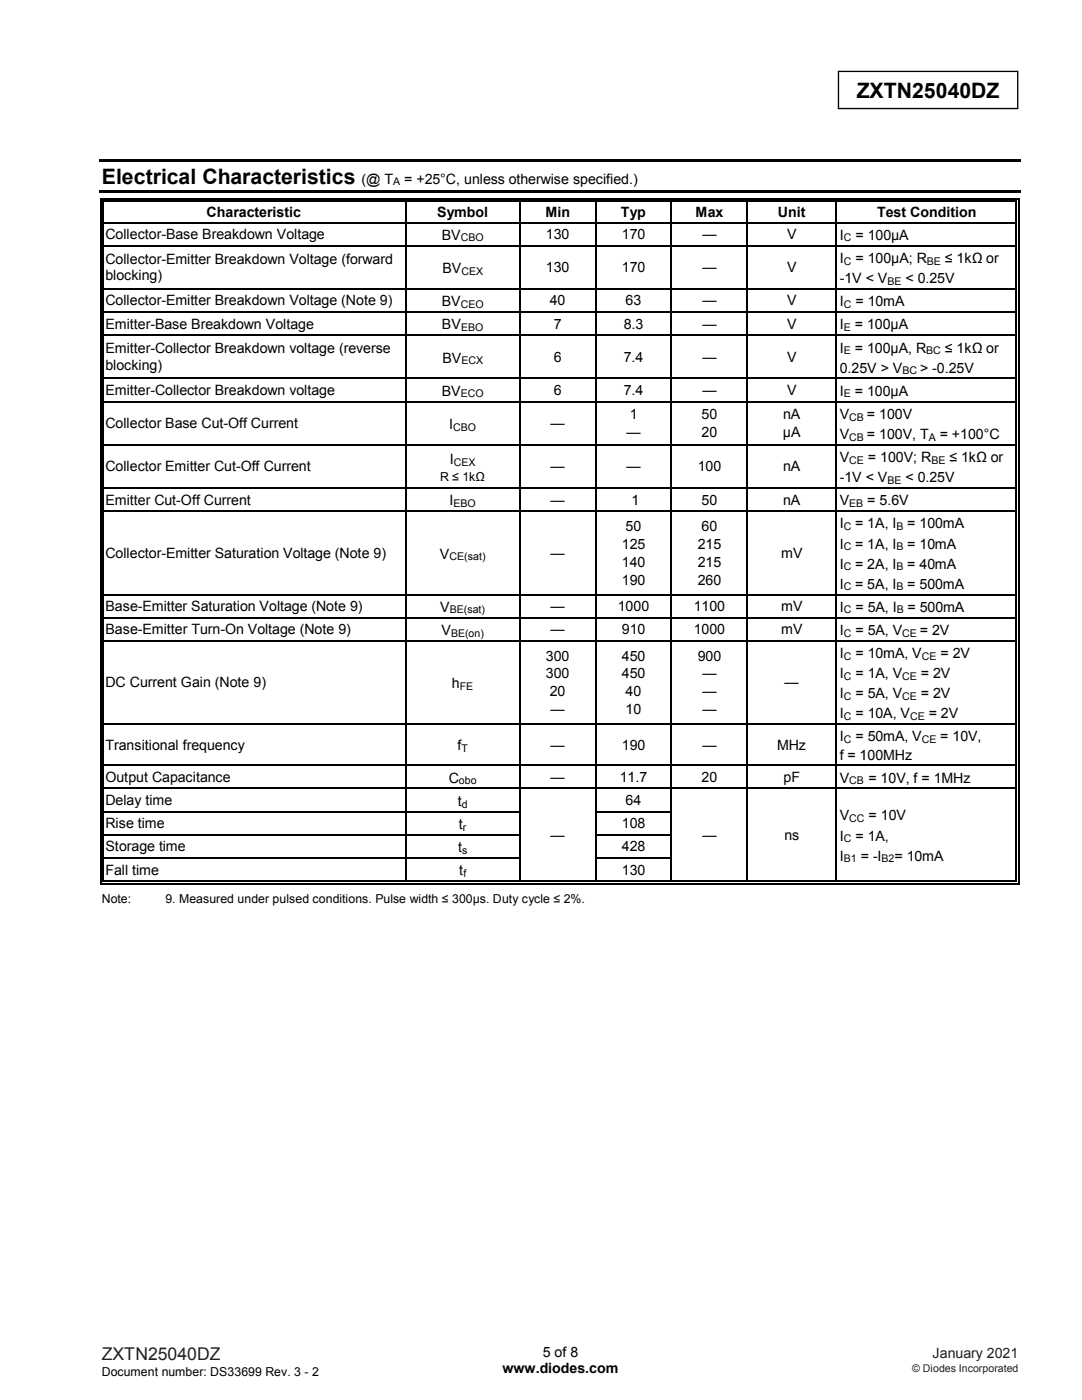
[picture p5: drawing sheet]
<svg xmlns="http://www.w3.org/2000/svg" width="216mm" height="279mm" viewBox="0 0 216 279" stroke-linecap="round" stroke-linejoin="round" font-family="sans-serif">
<defs><g id="words">
<g font-size="4.2">
<text x="170.9" y="19.6">ZXTN25040DZ</text>
<text x="20.3" y="36.7">Electrical Characteristics</text>
</g>
<text font-size="3.5" fill="#231f20" x="20.3" y="271.4">ZXTN25040DZ</text>
<g font-size="2.8">
<text x="72.1" y="36.7">(@ T</text>
<text x="80.6" y="36.7">= +25°C, unless otherwise specified.)</text>
<text x="21" y="47.7">Collector-Base Breakdown Voltage</text>
<text x="41.2" y="43.3">Characteristic</text>
<text x="87.2" y="43.3">Symbol</text>
<text x="88.1" y="47.8">BV</text>
<text x="108.8" y="43.3">Min</text>
<text x="108.9" y="47.7">130</text>
<text x="123.9" y="43.3">Typ</text>
<text x="124.1" y="47.7">170</text>
<text x="138.8" y="43.3">Max</text>
<text x="140.2" y="47.7">—</text>
<text x="155.2" y="43.3">Unit</text>
<text x="157.1" y="47.7">V</text>
<text x="167.6" y="47.8">I</text>
<text x="170.7" y="47.8">= 100µA</text>
<text x="175" y="43.3">Test Condition</text>
<text x="21" y="52.7">Collector-Emitter Breakdown Voltage (forward</text>
<text x="167.6" y="52.5">I</text>
<text x="170.7" y="52.5">= 100µA; R</text>
<text x="188.6" y="52.5">≤ 1kΩ or</text>
<text x="21" y="55.9">blocking)</text>
<text x="88.3" y="54.5">BV</text>
<text x="108.9" y="54.4">130</text>
<text x="124.1" y="54.4">170</text>
<text x="140.2" y="54.4">—</text>
<text x="157.1" y="54.4">V</text>
<text x="167.6" y="56.5">-1V &lt; V</text>
<text x="180.7" y="56.5">&lt; 0.25V</text>
<text x="21" y="61">Collector-Emitter Breakdown Voltage (Note 9)</text>
<text x="21" y="65.6">Emitter-Base Breakdown Voltage</text>
<text x="88.1" y="61.1">BV</text>
<text x="88.2" y="65.7">BV</text>
<text x="109.7" y="61">40</text>
<text x="110.5" y="65.6">7</text>
<text x="124.5" y="65.6">8.3</text>
<text x="124.8" y="61">63</text>
<text x="140.2" y="61">—</text>
<text x="140.2" y="65.6">—</text>
<text x="157.1" y="61">V</text>
<text x="157.1" y="65.6">V</text>
<text x="167.6" y="61.1">I</text>
<text x="167.6" y="65.7">I</text>
<text x="170.6" y="65.7">= 100µA</text>
<text x="170.7" y="61.1">= 10mA</text>
<text x="21" y="70.5">Emitter-Collector Breakdown voltage (reverse</text>
<text x="167.6" y="70.4">I</text>
<text x="170.6" y="70.4">= 100µA, R</text>
<text x="188.6" y="70.4">≤ 1kΩ or</text>
<text x="21" y="73.8">blocking)</text>
<text x="88.3" y="72.3">BV</text>
<text x="110.5" y="72.2">6</text>
<text x="124.5" y="72.2">7.4</text>
<text x="140.2" y="72.2">—</text>
<text x="157.1" y="72.2">V</text>
<text x="167.6" y="74.4">0.25V &gt; V</text>
<text x="183.6" y="74.4">&gt; -0.25V</text>
<text x="21" y="78.8">Emitter-Collector Breakdown voltage</text>
<text x="88.1" y="79">BV</text>
<text x="110.5" y="78.8">6</text>
<text x="124.5" y="78.8">7.4</text>
<text x="125.6" y="83.6">1</text>
<text x="140" y="83.7">50</text>
<text x="140.2" y="78.8">—</text>
<text x="156.3" y="83.7">nA</text>
<text x="157.1" y="78.8">V</text>
<text x="167.6" y="83.6">V</text>
<text x="167.6" y="79">I</text>
<text x="170.6" y="79">= 100µA</text>
<text x="173" y="83.6">= 100V</text>
<text x="21" y="85.5">Collector Base Cut-Off Current</text>
<text x="89.6" y="85.6">I</text>
<text x="109.9" y="85.5">—</text>
<text x="125" y="87.2">—</text>
<text x="140" y="87.2">20</text>
<text x="156.2" y="87.2">µA</text>
<text x="167.6" y="87.6">V</text>
<text x="173" y="87.6">= 100V, T</text>
<text x="187.5" y="87.6">= +100°C</text>
<text x="21" y="94.1">Collector Emitter Cut-Off Current</text>
<text x="89.7" y="92.6">I</text>
<text x="109.9" y="94.1">—</text>
<text x="125" y="94.1">—</text>
<text x="139.2" y="94.1">100</text>
<text x="156.3" y="94.1">nA</text>
<text x="167.6" y="92.2">V</text>
<text x="173.2" y="92.2">= 100V; R</text>
<text x="189.4" y="92.2">≤ 1kΩ or</text>
<text x="21" y="100.7">Emitter Cut-Off Current</text>
<text x="89.7" y="100.8">I</text>
<text x="109.9" y="100.7">—</text>
<text x="126" y="100.7">1</text>
<text x="140" y="100.7">50</text>
<text x="156.3" y="100.7">nA</text>
<text x="167.6" y="96.2">-1V &lt; V</text>
<text x="167.6" y="100.8">V</text>
<text x="173.1" y="100.8">= 5.6V</text>
<text x="180.7" y="96.2">&lt; 0.25V</text>
<text x="124.8" y="105.9">50</text>
<text x="140" y="105.9">60</text>
<text x="167.6" y="105.5">I</text>
<text x="170.6" y="105.5">= 1A, I</text>
<text x="181" y="105.5">= 100mA</text>
<text x="21" y="111.3">Collector-Emitter Saturation Voltage (Note 9)</text>
<text x="87.8" y="111.5">V</text>
<text x="109.9" y="111.3">—</text>
<text x="124.1" y="109.5">125</text>
<text x="124.1" y="113.1">140</text>
<text x="139.2" y="109.5">215</text>
<text x="139.2" y="113.1">215</text>
<text x="155.9" y="111.3">mV</text>
<text x="167.6" y="109.5">I</text>
<text x="167.6" y="113.5">I</text>
<text x="170.6" y="109.5">= 1A, I</text>
<text x="170.6" y="113.5">= 2A, I</text>
<text x="181" y="109.5">= 10mA</text>
<text x="181" y="113.5">= 40mA</text>
<text x="124.1" y="116.7">190</text>
<text x="139.2" y="116.7">260</text>
<text x="167.6" y="117.5">I</text>
<text x="170.6" y="117.5">= 5A, I</text>
<text x="181" y="117.5">= 500mA</text>
<text x="21" y="122">Base-Emitter Saturation Voltage (Note 9)</text>
<text x="87.8" y="122.1">V</text>
<text x="109.9" y="122">—</text>
<text x="123.3" y="122">1000</text>
<text x="138.4" y="122">1100</text>
<text x="155.9" y="122">mV</text>
<text x="167.6" y="122.1">I</text>
<text x="170.7" y="122.1">= 5A, I</text>
<text x="181.1" y="122.1">= 500mA</text>
<text x="21" y="126.6">Base-Emitter Turn-On Voltage (Note 9)</text>
<text x="88.1" y="126.7">V</text>
<text x="108.9" y="131.8">300</text>
<text x="109.9" y="126.6">—</text>
<text x="124.1" y="126.6">910</text>
<text x="124.1" y="131.8">450</text>
<text x="138.4" y="126.6">1000</text>
<text x="139.2" y="131.8">900</text>
<text x="155.9" y="126.6">mV</text>
<text x="167.6" y="131.3">I</text>
<text x="167.6" y="126.7">I</text>
<text x="170.7" y="126.7">= 5A, V</text>
<text x="170.7" y="131.3">= 10mA, V</text>
<text x="183.6" y="126.7">= 2V</text>
<text x="187.7" y="131.3">= 2V</text>
<text x="21" y="137.2">DC Current Gain (Note 9)</text>
<text x="90.2" y="137.3">h</text>
<text x="108.9" y="135.4">300</text>
<text x="124.1" y="135.4">450</text>
<text x="140.2" y="135.4">—</text>
<text x="156.5" y="137.2">—</text>
<text x="167.6" y="135.3">I</text>
<text x="170.7" y="135.3">= 1A, V</text>
<text x="183.8" y="135.3">= 2V</text>
<text x="109.7" y="139">20</text>
<text x="109.9" y="142.6">—</text>
<text x="124.8" y="139">40</text>
<text x="124.8" y="142.6">10</text>
<text x="140.2" y="139">—</text>
<text x="140.2" y="142.6">—</text>
<text x="167.6" y="143.3">I</text>
<text x="167.6" y="139.4">I</text>
<text x="170.7" y="139.4">= 5A, V</text>
<text x="170.7" y="143.3">= 10A, V</text>
<text x="183.8" y="139.4">= 2V</text>
<text x="185.3" y="143.3">= 2V</text>
<text x="21" y="149.6">Transitional frequency</text>
<text x="91.3" y="149.8">f</text>
<text x="109.9" y="149.6">—</text>
<text x="124.1" y="149.6">190</text>
<text x="140.2" y="149.6">—</text>
<text x="155.1" y="149.6">MHz</text>
<text x="167.6" y="148">I</text>
<text x="170.7" y="148">= 50mA, V</text>
<text x="187.6" y="148">= 10V,</text>
<text x="167.6" y="151.6">f = 100MHz</text>
<text x="21" y="156">Output Capacitance</text>
<text x="21" y="160.7">Delay time</text>
<text x="89.5" y="156.2">C</text>
<text x="91.4" y="160.8">t</text>
<text x="109.9" y="156">—</text>
<text x="123.7" y="156">11.7</text>
<text x="124.8" y="160.7">64</text>
<text x="140" y="156">20</text>
<text x="156.3" y="156">pF</text>
<text x="167.6" y="156.2">V</text>
<text x="173.3" y="156.2">= 10V, f = 1MHz</text>
<text x="21" y="165.3">Rise time</text>
<text x="91.6" y="165.4">t</text>
<text x="109.9" y="167.6">—</text>
<text x="124.1" y="165.3">108</text>
<text x="140.2" y="167.6">—</text>
<text x="156.5" y="167.6">ns</text>
<text x="167.6" y="167.8">I</text>
<text x="167.6" y="163.7">V</text>
<text x="170.7" y="167.8">= 1A,</text>
<text x="173.3" y="163.7">= 10V</text>
<text x="21" y="169.9">Storage time</text>
<text x="91.4" y="170.1">t</text>
<text x="124.1" y="169.9">428</text>
<text x="167.6" y="171.7">I</text>
<text x="171.7" y="171.7">= -I</text>
<text x="178.5" y="171.7">= 10mA</text>
<text x="21" y="174.5">Fall time</text>
<text x="91.7" y="174.7">t</text>
<text x="124.1" y="174.5">130</text>
<text x="100.3" y="274">www.diodes.com</text>
<text x="108.3" y="270.8">5 of 8</text>
</g>
<text font-size="2.8" fill="#231f20" x="186.1" y="271.1">January 2021</text>
<g font-size="2.5">
<text x="87.8" y="96">R ≤ 1kΩ</text>
<text x="20.3" y="180.2">Note:</text>
<text x="33" y="180.2">9. Measured under pulsed conditions. Pulse width ≤ 300μs. Duty cycle ≤ 2%.</text>
<text x="20.3" y="274.5">Document number: DS33699 Rev. 3 - 2</text>
</g>
<g font-size="2.1">
<text x="78.4" y="37">A</text>
<text x="91.9" y="48.2">CBO</text>
<text x="168.4" y="48.2">C</text>
<text x="168.4" y="52.8">C</text>
<text x="185" y="52.8">BE</text>
<text x="92.1" y="54.8">CEX</text>
<text x="177.1" y="56.9">BE</text>
<text x="91.9" y="61.4">CEO</text>
<text x="168.4" y="61.4">C</text>
<text x="92" y="66.1">EBO</text>
<text x="168.4" y="66.1">E</text>
<text x="168.4" y="70.7">E</text>
<text x="184.8" y="70.7">BC</text>
<text x="92.1" y="72.7">ECX</text>
<text x="180.1" y="74.7">BC</text>
<text x="91.9" y="79.3">ECO</text>
<text x="168.4" y="79.3">E</text>
<text x="169.5" y="83.9">CB</text>
<text x="90.4" y="85.9">CBO</text>
<text x="169.5" y="87.9">CB</text>
<text x="185.3" y="87.9">A</text>
<text x="90.6" y="93">CEX</text>
<text x="169.5" y="92.5">CE</text>
<text x="185.8" y="92.5">BE</text>
<text x="90.5" y="101.2">EBO</text>
<text x="169.5" y="101.2">EB</text>
<text x="177.1" y="96.6">BE</text>
<text x="168.4" y="105.8">C</text>
<text x="178.9" y="105.8">B</text>
<text x="89.7" y="111.8">CE(sat)</text>
<text x="168.4" y="109.8">C</text>
<text x="168.4" y="113.8">C</text>
<text x="178.9" y="109.8">B</text>
<text x="178.9" y="113.8">B</text>
<text x="168.4" y="117.8">C</text>
<text x="178.9" y="117.8">B</text>
<text x="89.7" y="122.4">BE(sat)</text>
<text x="168.4" y="122.4">C</text>
<text x="178.9" y="122.4">B</text>
<text x="90" y="127">BE(on)</text>
<text x="168.4" y="127">C</text>
<text x="168.4" y="131.7">C</text>
<text x="180" y="127">CE</text>
<text x="183.9" y="131.7">CE</text>
<text x="91.7" y="137.7">FE</text>
<text x="168.4" y="135.7">C</text>
<text x="180" y="135.7">CE</text>
<text x="168.4" y="139.7">C</text>
<text x="168.4" y="143.7">C</text>
<text x="180" y="139.7">CE</text>
<text x="181.6" y="143.7">CE</text>
<text x="168.4" y="148.3">C</text>
<text x="183.9" y="148.3">CE</text>
<text x="92.1" y="150.1">T</text>
<text x="91.6" y="156.5">obo</text>
<text x="92.2" y="161.2">d</text>
<text x="169.5" y="156.5">CB</text>
<text x="92.4" y="165.8">r</text>
<text x="169.5" y="164.1">CC</text>
<text x="92.2" y="170.4">s</text>
<text x="168.4" y="168.1">C</text>
<text x="168.4" y="172.1">B1</text>
<text x="175.9" y="172.1">B2</text>
<text x="92.5" y="175">f</text>
</g>
<text font-size="2.1" fill="#231f20" x="182" y="273.7">© Diodes Incorporated</text>
</g></defs>
<path d="M167.3 14.3h35.8v7.4h-35.8z" fill="none" stroke="#000" stroke-width=".26"/>
<g fill="#000">
<path d="M19.8 31.8h183.9v.5h-183.9z" fill-rule="evenodd"/>
<path d="M19.8 38h183.9v.5h-183.9z" fill-rule="evenodd"/>
</g>
<g fill="#000">
<path d="M19.9 39.5h.8v.3h-.8zM80.8 39.5h.8v.3h-.8zM103.5 39.5h.8v.3h-.8zM118.7 39.5h.8v.3h-.8zM133.9 39.5h.7v.3h-.7zM149 39.5h.8v.3h-.8zM166.7 39.5h.8v.3h-.8zM202.6 39.5h.8v.3h-.8zM19.9 39.5h.3v.8h-.3zM19.9 44.3h.3v.2h-.3zM19.9 48.9h.3v.2h-.3zM19.9 57.5h.3v.3h-.3z"/>
<path d="M20.4 40h.3v.3h-.3zM20.4 44.3h.3v.2h-.3zM20.4 48.9h.3v.2h-.3zM20.4 57.5h.3v.3h-.3zM80.8 40.3h.3zM80.8 40h.8v.3h-.8zM80.8 44.3h.3v.2h-.3zM80.8 48.9h.3v.2h-.3zM80.8 57.5h.3v.3h-.3zM103.5 40.3h.3zM103.5 40h.8v.3h-.8zM103.5 44.3h.3v.2h-.3z"/>
<path d="M103.5 48.9h.3v.2h-.3zM103.5 57.5h.3v.3h-.3zM118.7 40.3h.3zM118.7 40h.8v.3h-.8zM118.7 44.3h.3v.2h-.3zM118.7 48.9h.3v.2h-.3zM118.7 57.5h.3v.3h-.3zM133.9 40.3h.2zM133.9 40h.7v.3h-.7zM133.9 44.3h.2v.2h-.2zM133.9 48.9h.2v.2h-.2zM133.9 57.5h.2v.3h-.2z"/>
<path d="M149 40.3h.3zM149 40h.8v.3h-.8zM149 44.3h.3v.2h-.3zM149 48.9h.3v.2h-.3zM149 57.5h.3v.3h-.3zM166.7 40.3h.3zM166.7 40h.8v.3h-.8zM166.7 44.3h.3v.2h-.3zM166.7 48.9h.3v.2h-.3zM166.7 57.5h.3v.3h-.3zM202.6 40h.3v.3h-.3zM202.6 44.3h.3v.2h-.3z"/>
<path d="M202.6 48.9h.3v.2h-.3zM202.6 57.5h.3v.3h-.3zM203.1 39.5h.3v.8h-.3zM203.1 44.3h.3v.2h-.3zM203.1 48.9h.3v.2h-.3zM203.1 57.5h.3v.3h-.3zM19.9 62.1h.3v.3h-.3zM19.9 66.8h.3v.2h-.3zM19.9 75.4h.3v.2h-.3zM20.4 62.1h.3v.3h-.3zM20.4 66.8h.3v.2h-.3zM20.4 75.4h.3v.2h-.3z"/>
<path d="M80.8 62.1h.3v.3h-.3zM80.8 66.8h.3v.2h-.3zM80.8 75.4h.3v.2h-.3zM103.5 62.1h.3v.3h-.3zM103.5 66.8h.3v.2h-.3zM103.5 75.4h.3v.2h-.3zM118.7 62.1h.3v.3h-.3zM118.7 66.8h.3v.2h-.3zM118.7 75.4h.3v.2h-.3zM133.9 62.1h.2v.3h-.2zM133.9 66.8h.2v.2h-.2zM133.9 75.4h.2v.2h-.2z"/>
<path d="M149 62.1h.3v.3h-.3zM149 66.8h.3v.2h-.3zM149 75.4h.3v.2h-.3zM166.7 62.1h.3v.3h-.3zM166.7 66.8h.3v.2h-.3zM166.7 75.4h.3v.2h-.3zM202.6 62.1h.3v.3h-.3zM202.6 66.8h.3v.2h-.3zM202.6 75.4h.3v.2h-.3zM203.1 62.1h.3v.3h-.3zM203.1 66.8h.3v.2h-.3zM203.1 75.4h.3v.2h-.3z"/>
<path d="M19.9 80h.3v.3h-.3zM19.9 88.6h.3v.3h-.3zM19.9 97.3h.3v.2h-.3zM20.4 80h.3v.3h-.3zM20.4 88.6h.3v.3h-.3zM20.4 97.3h.3v.2h-.3zM80.8 80h.3v.3h-.3zM80.8 88.6h.3v.3h-.3zM80.8 97.3h.3v.2h-.3zM103.5 80h.3v.3h-.3zM103.5 88.6h.3v.3h-.3zM103.5 97.3h.3v.2h-.3z"/>
<path d="M118.7 80h.3v.3h-.3zM118.7 88.6h.3v.3h-.3zM118.7 97.3h.3v.2h-.3zM133.9 80h.2v.3h-.2zM133.9 88.6h.2v.3h-.2zM133.9 97.3h.2v.2h-.2zM149 80h.3v.3h-.3zM149 88.6h.3v.3h-.3zM149 97.3h.3v.2h-.3zM166.7 80h.3v.3h-.3zM166.7 88.6h.3v.3h-.3zM166.7 97.3h.3v.2h-.3z"/>
<path d="M202.6 80h.3v.3h-.3zM202.6 88.6h.3v.3h-.3zM202.6 97.3h.3v.2h-.3zM203.1 80h.3v.3h-.3zM203.1 88.6h.3v.3h-.3zM203.1 97.3h.3v.2h-.3zM19.9 101.9h.3v.3h-.3zM19.9 118.5h.3v.3h-.3zM20.4 101.9h.3v.3h-.3zM20.4 118.5h.3v.3h-.3zM80.8 101.9h.3v.3h-.3zM80.8 118.5h.3v.3h-.3z"/>
<path d="M103.5 101.9h.3v.3h-.3zM103.5 118.5h.3v.3h-.3zM118.7 101.9h.3v.3h-.3zM118.7 118.5h.3v.3h-.3zM133.9 101.9h.2v.3h-.2zM133.9 118.5h.2v.3h-.2zM149 101.9h.3v.3h-.3zM149 118.5h.3v.3h-.3zM166.7 101.9h.3v.3h-.3zM166.7 118.5h.3v.3h-.3zM202.6 101.9h.3v.3h-.3zM202.6 118.5h.3v.3h-.3z"/>
<path d="M203.1 101.9h.3v.3h-.3zM203.1 118.5h.3v.3h-.3zM19.9 123.1h.3v.3h-.3zM19.9 127.8h.3v.2h-.3zM20.4 123.1h.3v.3h-.3zM20.4 127.8h.3v.2h-.3zM80.8 123.1h.3v.3h-.3zM80.8 127.8h.3v.2h-.3zM103.5 123.1h.3v.3h-.3zM103.5 127.8h.3v.2h-.3zM118.7 123.1h.3v.3h-.3zM118.7 127.8h.3v.2h-.3z"/>
<path d="M133.9 123.1h.2v.3h-.2zM133.9 127.8h.2v.2h-.2zM149 123.1h.3v.3h-.3zM149 127.8h.3v.2h-.3zM166.7 123.1h.3v.3h-.3zM166.7 127.8h.3v.2h-.3zM202.6 123.1h.3v.3h-.3zM202.6 127.8h.3v.2h-.3zM203.1 123.1h.3v.3h-.3zM203.1 127.8h.3v.2h-.3zM19.9 144.4h.3v.3h-.3zM19.9 152.6h.3v.3h-.3z"/>
<path d="M19.9 157.2h.3v.3h-.3zM20.4 144.4h.3v.3h-.3zM20.4 152.6h.3v.3h-.3zM20.4 157.2h.3v.3h-.3zM80.8 144.4h.3v.3h-.3zM80.8 152.6h.3v.3h-.3zM80.8 157.2h.3v.3h-.3zM103.5 144.4h.3v.3h-.3zM103.5 152.6h.3v.3h-.3zM103.5 157.2h.3v.3h-.3zM118.7 144.4h.3v.3h-.3zM118.7 152.6h.3v.3h-.3z"/>
<path d="M118.7 157.2h.3v.3h-.3zM133.9 144.4h.2v.3h-.2zM133.9 152.6h.2v.3h-.2zM133.9 157.2h.2v.3h-.2zM149 144.4h.3v.3h-.3zM149 152.6h.3v.3h-.3zM149 157.2h.3v.3h-.3zM166.7 144.4h.3v.3h-.3zM166.7 152.6h.3v.3h-.3zM166.7 157.2h.3v.3h-.3zM202.6 144.4h.3v.3h-.3zM202.6 152.6h.3v.3h-.3z"/>
<path d="M202.6 157.2h.3v.3h-.3zM203.1 144.4h.3v.3h-.3zM203.1 152.6h.3v.3h-.3zM203.1 157.2h.3v.3h-.3zM19.9 161.9h.3v.2h-.3zM19.9 166.5h.3v.3h-.3zM19.9 171.1h.3v.3h-.3zM19.9 175.8h.3v.7h-.3zM19.9 176.3h.8v.2h-.8zM20.4 161.9h.3v.2h-.3zM20.4 166.5h.3v.3h-.3zM20.4 171.1h.3v.3h-.3z"/>
<path d="M20.4 175.8h.3v.2h-.3zM80.8 161.9h.3v.2h-.3zM80.8 166.5h.3v.3h-.3zM80.8 171.1h.3v.3h-.3zM80.8 175.8h.8v.2h-.8zM80.8 176.3h.8v.2h-.8zM103.5 161.9h.3v.2h-.3zM103.5 166.5h.3v.3h-.3zM103.5 171.1h.3v.3h-.3zM103.5 175.8h.8v.2h-.8zM103.5 176.3h.8v.2h-.8zM118.7 161.9h.3v.2h-.3z"/>
<path d="M118.7 166.5h.3v.3h-.3zM118.7 171.1h.3v.3h-.3zM118.7 175.8h.8v.2h-.8zM118.7 176.3h.8v.2h-.8zM133.9 161.9h.2v.2h-.2zM133.9 166.5h.2v.3h-.2zM133.9 171.1h.2v.3h-.2zM133.9 175.8h.7v.2h-.7zM133.9 176.3h.7v.2h-.7zM149 161.9h.3v.2h-.3zM149 166.5h.3v.3h-.3zM149 171.1h.3v.3h-.3z"/>
<path d="M149 175.8h.8v.2h-.8zM149 176.3h.8v.2h-.8zM166.7 161.9h.3v.2h-.3zM166.7 166.5h.3v.3h-.3zM166.7 171.1h.3v.3h-.3zM166.7 175.8h.8v.2h-.8zM166.7 176.3h.8v.2h-.8zM202.6 161.9h.3v.2h-.3zM202.6 166.5h.3v.3h-.3zM202.6 171.1h.3v.3h-.3zM202.6 176.3h.8v.2h-.8zM202.6 175.8h.3v.2h-.3z"/>
<path d="M203.1 161.9h.3v.2h-.3zM203.1 166.5h.3v.3h-.3zM203.1 171.1h.3v.3h-.3zM203.1 175.8h.3v.7h-.3z"/>
</g>
<g fill="none" stroke="#000" stroke-width=".25">
<path d="M20.7 39.7h60.1M81.6 39.7h21.9M104.3 39.7h14.4M119.5 39.7h14.4M134.6 39.7h14.4M149.8 39.7h16.9M167.5 39.7h35.1M20.1 40.3v4M20.1 44.5v4.4M20.1 49.1v8.4M20.1 57.8v4.3M20.6 40.3v4"/>
<path d="M20.6 44.5v4.4M20.6 49.1v8.4M20.6 57.8v4.3M20.7 40.2h60.1M20.7 44.4h60.1M20.7 49h60.1M20.7 57.7h60.1M80.9 40.3v4M80.9 44.5v4.4M80.9 49.1v8.4M80.9 57.8v4.3M81.1 44.4h22.4"/>
<path d="M81.1 49h22.4M81.1 57.7h22.4M81.6 40.2h21.9M103.7 40.3v4M103.7 44.5v4.4M103.7 49.1v8.4M103.7 57.8v4.3M103.8 44.4h14.9M103.8 49h14.9M103.8 57.7h14.9M104.3 40.2h14.4M118.9 40.3v4"/>
<path d="M118.9 44.5v4.4M118.9 49.1v8.4M118.9 57.8v4.3M119 44.4h14.9M119 49h14.9M119 57.7h14.9M119.5 40.2h14.4M134 40.3v4M134 44.5v4.4M134 49.1v8.4M134 57.8v4.3M134.1 44.4h14.9"/>
<path d="M134.1 49h14.9M134.1 57.7h14.9M134.6 40.2h14.4M149.1 40.3v4M149.1 44.5v4.4M149.1 49.1v8.4M149.1 57.8v4.3M149.3 44.4h17.4M149.3 49h17.4M149.3 57.7h17.4M149.8 40.2h16.9M166.8 40.3v4"/>
<path d="M166.8 44.5v4.4M166.8 49.1v8.4M166.8 57.8v4.3M167 44.4h35.6M167 49h35.6M167 57.7h35.6M167.5 40.2h35.1M202.7 40.3v4M202.7 44.5v4.4M202.7 49.1v8.4M202.7 57.8v4.3M203.2 40.3v4"/>
<path d="M203.2 44.5v4.4M203.2 49.1v8.4M203.2 57.8v4.3M20.1 62.4v4.4M20.1 67v8.4M20.1 75.6v4.4M20.6 62.4v4.4M20.6 67v8.4M20.6 75.6v4.4M20.7 62.3h60.1M20.7 66.9h60.1M20.7 75.5h60.1"/>
<path d="M80.9 62.4v4.4M80.9 67v8.4M80.9 75.6v4.4M81.1 62.3h22.4M81.1 66.9h22.4M81.1 75.5h22.4M103.7 62.4v4.4M103.7 67v8.4M103.7 75.6v4.4M103.8 62.3h14.9M103.8 66.9h14.9M103.8 75.5h14.9"/>
<path d="M118.9 62.4v4.4M118.9 67v8.4M118.9 75.6v4.4M119 62.3h14.9M119 66.9h14.9M119 75.5h14.9M134 62.4v4.4M134 67v8.4M134 75.6v4.4M134.1 62.3h14.9M134.1 66.9h14.9M134.1 75.5h14.9"/>
<path d="M149.1 62.4v4.4M149.1 67v8.4M149.1 75.6v4.4M149.3 62.3h17.4M149.3 66.9h17.4M149.3 75.5h17.4M166.8 62.4v4.4M166.8 67v8.4M166.8 75.6v4.4M167 62.3h35.6M167 66.9h35.6M167 75.5h35.6"/>
<path d="M202.7 62.4v4.4M202.7 67v8.4M202.7 75.6v4.4M203.2 62.4v4.4M203.2 67v8.4M203.2 75.6v4.4M20.1 80.3v8.3M20.1 88.9v8.4M20.1 97.5v4.4M20.6 80.3v8.3M20.6 88.9v8.4M20.6 97.5v4.4"/>
<path d="M20.7 80.1h60.1M20.7 88.8h60.1M20.7 97.4h60.1M80.9 80.3v8.3M80.9 88.9v8.4M80.9 97.5v4.4M81.1 80.1h22.4M81.1 88.8h22.4M81.1 97.4h22.4M103.7 80.3v8.3M103.7 88.9v8.4M103.7 97.5v4.4"/>
<path d="M103.8 80.1h14.9M103.8 88.8h14.9M103.8 97.4h14.9M118.9 80.3v8.3M118.9 88.9v8.4M118.9 97.5v4.4M119 80.1h14.9M119 88.8h14.9M119 97.4h14.9M134 80.3v8.3M134 88.9v8.4M134 97.5v4.4"/>
<path d="M134.1 80.1h14.9M134.1 88.8h14.9M134.1 97.4h14.9M149.1 80.3v8.3M149.1 88.9v8.4M149.1 97.5v4.4M149.3 80.1h17.4M149.3 88.8h17.4M149.3 97.4h17.4M166.8 80.3v8.3M166.8 88.9v8.4M166.8 97.5v4.4"/>
<path d="M167 80.1h35.6M167 88.8h35.6M167 97.4h35.6M202.7 80.3v8.3M202.7 88.9v8.4M202.7 97.5v4.4M203.2 80.3v8.3M203.2 88.9v8.4M203.2 97.5v4.4M20.1 102.2v16.3M20.1 118.8v4.3M20.6 102.2v16.3"/>
<path d="M20.6 118.8v4.3M20.7 102h60.1M20.7 118.7h60.1M80.9 102.2v16.3M80.9 118.8v4.3M81.1 102h22.4M81.1 118.7h22.4M103.7 102.2v16.3M103.7 118.8v4.3M103.8 102h14.9M103.8 118.7h14.9M118.9 102.2v16.3"/>
<path d="M118.9 118.8v4.3M119 102h14.9M119 118.7h14.9M134 102.2v16.3M134 118.8v4.3M134.1 102h14.9M134.1 118.7h14.9M149.1 102.2v16.3M149.1 118.8v4.3M149.3 102h17.4M149.3 118.7h17.4M166.8 102.2v16.3"/>
<path d="M166.8 118.8v4.3M167 102h35.6M167 118.7h35.6M202.7 102.2v16.3M202.7 118.8v4.3M203.2 102.2v16.3M203.2 118.8v4.3M20.1 123.4v4.4M20.1 128v16.4M20.6 123.4v4.4M20.6 128v16.4M20.7 123.3h60.1"/>
<path d="M20.7 127.9h60.1M80.9 123.4v4.4M80.9 128v16.4M81.1 123.3h22.4M81.1 127.9h22.4M103.7 123.4v4.4M103.7 128v16.4M103.8 123.3h14.9M103.8 127.9h14.9M118.9 123.4v4.4M118.9 128v16.4M119 123.3h14.9"/>
<path d="M119 127.9h14.9M134 123.4v4.4M134 128v16.4M134.1 123.3h14.9M134.1 127.9h14.9M149.1 123.4v4.4M149.1 128v16.4M149.3 123.3h17.4M149.3 127.9h17.4M166.8 123.4v4.4M166.8 128v16.4M167 123.3h35.6"/>
<path d="M167 127.9h35.6M202.7 123.4v4.4M202.7 128v16.4M203.2 123.4v4.4M203.2 128v16.4M20.1 144.7v7.9M20.1 152.9v4.3M20.1 157.5v4.4M20.6 144.7v7.9M20.6 152.9v4.3M20.6 157.5v4.4M20.7 144.5h60.1"/>
<path d="M20.7 152.7h60.1M20.7 157.4h60.1M80.9 144.7v7.9M80.9 152.9v4.3M80.9 157.5v4.4M81.1 144.5h22.4M81.1 152.7h22.4M81.1 157.4h22.4M103.7 144.7v7.9M103.7 152.9v4.3M103.7 157.5v4.4M103.8 144.5h14.9"/>
<path d="M103.8 152.7h14.9M103.8 157.4h14.9M118.9 144.7v7.9M118.9 152.9v4.3M118.9 157.5v4.4M119 144.5h14.9M119 152.7h14.9M119 157.4h14.9M134 144.7v7.9M134 152.9v4.3M134 157.5v4.4M134.1 144.5h14.9"/>
<path d="M134.1 152.7h14.9M134.1 157.4h14.9M149.1 144.7v7.9M149.1 152.9v4.3M149.1 157.5v4.4M149.3 144.5h17.4M149.3 152.7h17.4M149.3 157.4h17.4M166.8 144.7v7.9M166.8 152.9v4.3M166.8 157.5v4.4M167 144.5h35.6"/>
<path d="M167 152.7h35.6M167 157.4h35.6M202.7 144.7v7.9M202.7 152.9v4.3M202.7 157.5v4.4M203.2 144.7v7.9M203.2 152.9v4.3M203.2 157.5v4.4M20.1 162.1v4.4M20.1 166.8v4.3M20.1 171.4v4.4M20.6 162.1v4.4"/>
<path d="M20.6 166.8v4.3M20.6 171.4v4.4M20.7 162h60.1M20.7 166.6h60.1M20.7 171.2h60.1M20.7 176.4h60.1M20.7 175.9h60.1M80.9 162.1v4.4M80.9 166.8v4.3M80.9 171.4v4.4M81.1 162h22.4M81.1 166.6h22.4"/>
<path d="M81.1 171.2h22.4M81.6 176.4h21.9M81.6 175.9h21.9M103.7 162.1v4.4M103.7 166.8v4.3M103.7 171.4v4.4M104.3 176.4h14.4M104.3 175.9h14.4M118.9 162.1v4.4M118.9 166.8v4.3M118.9 171.4v4.4M119 162h14.9"/>
<path d="M119 166.6h14.9M119 171.2h14.9M119.5 176.4h14.4M119.5 175.9h14.4M134 162.1v4.4M134 166.8v4.3M134 171.4v4.4M134.6 176.4h14.4M134.6 175.9h14.4M149.1 162.1v4.4M149.1 166.8v4.3M149.1 171.4v4.4"/>
<path d="M149.8 176.4h16.9M149.8 175.9h16.9M166.8 162.1v4.4M166.8 166.8v4.3M166.8 171.4v4.4M167.5 176.4h35.1M167.5 175.9h35.1M202.7 162.1v4.4M202.7 166.8v4.3M202.7 171.4v4.4M203.2 162.1v4.4M203.2 166.8v4.3"/>
<path d="M203.2 171.4v4.4"/>
</g>
<use href="#words"/>
</svg>
